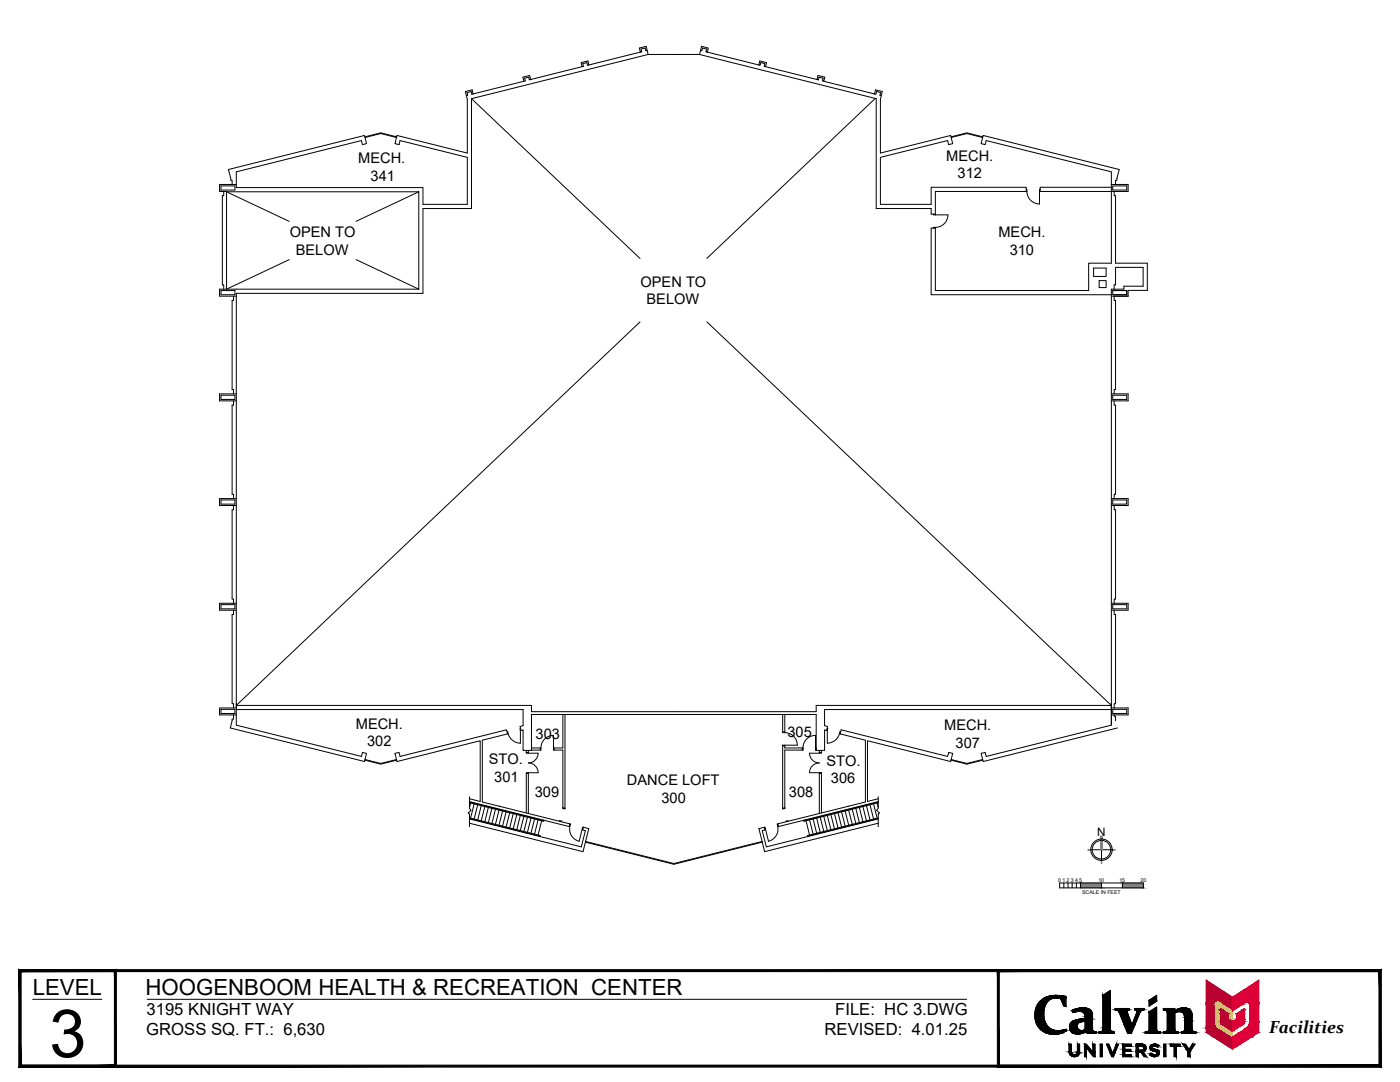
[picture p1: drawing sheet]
<svg xmlns="http://www.w3.org/2000/svg" width="279mm" height="216mm" viewBox="0 0 279 216" stroke-linecap="round" stroke-linejoin="round" font-family="sans-serif">
<defs><g id="words">
<text font-size="13.3" x="9.8" y="210.9">3</text>
<g font-size="4.4">
<text x="6.5" y="198.5">LEVEL</text>
<text x="29" y="198.5">HOOGENBOOM HEALTH &amp; RECREATION CENTER</text>
</g>
<text font-size="3.5" x="253.3" y="206.2">Facilities</text>
<g font-size="3.3">
<text x="29.2" y="202.5">3195 KNIGHT WAY</text>
<text x="166.7" y="202.5">FILE: HC 3.DWG</text>
<text x="29.2" y="206.6">GROSS SQ. FT.: 6,630</text>
<text x="164.6" y="206.6">REVISED: 4.01.25</text>
</g>
<g font-size="2.9">
<text x="71.5" y="32.6">MECH.</text>
<text x="188.8" y="32.1">MECH.</text>
<text x="191.1" y="35.6">312</text>
<text x="74" y="36.1">341</text>
<text x="57.8" y="47.3">OPEN TO</text>
<text x="199.3" y="47.4">MECH.</text>
<text x="59" y="50.8">BELOW</text>
<text x="201.5" y="50.9">310</text>
<text x="127.8" y="57.2">OPEN TO</text>
<text x="129" y="60.7">BELOW</text>
<text x="71" y="145.4">MECH.</text>
<text x="73.3" y="148.9">302</text>
<text x="106.9" y="147.4">303</text>
<text x="157.2" y="147.1">305</text>
<text x="188.4" y="145.7">MECH.</text>
<text x="190.7" y="149.2">307</text>
<text x="97.5" y="152.5">STO.</text>
<text x="98.6" y="156">301</text>
<text x="164.9" y="152.8">STO.</text>
<text x="106.7" y="159">309</text>
<text x="125.1" y="156.7">DANCE LOFT</text>
<text x="132" y="160.2">300</text>
<text x="157.5" y="159">308</text>
<text x="165.8" y="156.3">306</text>
</g>
<text font-size="2.3" x="219" y="166.8">N</text>
<g font-size="1">
<text x="211.2" y="176">0</text>
<text x="212.1" y="176">1</text>
<text x="212.9" y="176">2</text>
<text x="213.7" y="176">3</text>
<text x="214.5" y="176">4</text>
<text x="215.4" y="176">5</text>
<text x="216" y="178.5">SCALE IN FEET</text>
<text x="219.2" y="176">10</text>
<text x="223.4" y="176">15</text>
<text x="227.6" y="176">20</text>
</g>
</g></defs>
<!-- layer: 0 -->
<g fill="none" stroke="#000" stroke-width=".2">
<path d="M211.5 176.2h16.7v1h-16.7zM212.3 176.2v1M213.1 176.2v1M214 176.2v1M214.8 176.2v1M215.6 176.2v1M217.7 169.6h4.3M219.8 169.6v2.1M219.8 176.2v1M224 176.2v1"/>
<circle cx="219.8" cy="169.6" r="2.13"/>
<circle cx="219.8" cy="169.6" r="1.86"/>
</g>
<g fill="#808080" stroke="#808080" stroke-width=".2">
<path d="M219.6 166.8v2.8h.4zM219.6 166.8h.4v2.8z"/>
<path d="M222 169.5h.5zM222 169.6l.5-.1z"/>
<path d="M219.8 171.7l.1 .6zM219.8 171.7l.1 .6z"/>
<path d="M217.1 169.6l.6-.1zM217.1 169.5h.6z"/>
<path d="M224 176.2l4.2 1v-1zM224 176.2l4.2 1h-4.2z"/>
<path d="M215.6 176.2l4.2 1v-1zM215.6 176.2l4.2 1h-4.2z"/>
</g>
<!-- layer: A-WALL-FULL -->
<g fill="none" stroke="#000" stroke-width=".2">
<path d="M93.1 19.1l.2-.1-.1-.5 .8-.2 .2 .5 .2-.1-.2-.8-1.3 .4 .4 1.5v10.7l-14.1-3.5-.4 1.7 .8 .2 .2-.9 13.5 3.4v9.4h-8.9v-3.4h-37.2v-3.1l24.9-6.3 .2 .9 .9-.2-.5-1.7-27.1 6.8 .4 2.2h.3v.8M104.4 15.4l1.3-.3 .2 .8h-.3l-.1-.5-.8 .2 .1 .5-.2 .1zM104.6 16.2l-10.2 2.5M116.2 13.3l-10.3 2.6M117.5 13l-.2-.8-1.3 .3 .2 .8M117.5 13h-.2l-.2-.5-.8 .2 .1 .5-.2 .1M128.1 10.3l-10.6 2.7M129.1 10.1h-.2l-.2-.5-.8 .2 .2 .5-.3 .1-.2-.8 1.3-.4 .4 1.7h10.3M129.3 10.9l-35.2 8.8v21.9h-9.7v16.9h-37.2v86.2l24.9 6.2 .2-.8 .9 .2-.5 1.7-26.7-6.7 .3-1.8h.3v-.8M139.6 10.9l35.3 8.8v21.9h10.9v1.1h.9v.2h-.5v-.2M139.8 10.1h.3l.1-.5 .8 .2-.1 .5 .3 .1 .2-.8-1.4-.4-.4 1.7M140.9 10.3l10.5 2.7"/>
<path d="M151.6 12.2l1.4 .3-.2 .8-.3-.1 .1-.5-.8-.2-.1 .5h-.3zM152.8 13.3l10.2 2.6M163.2 15.1l1.4 .3-.2 .8-.3-.1 .2-.5-.9-.2-.1 .5h-.3zM164.4 16.2l10.4 2.6 .1-.5 .8 .2-.1 .5 .3 .1M174.5 18.7l.2-.8 1.4 .4-.4 1.5v10.7l14-3.5 .4 1.7-.8 .2-.2-.9-13.4 3.4v9.4h10.1v-3.4h19v.8h-18.1v4.7h2.5a2.5 2.5 0 0 1-2.5 2.5v12.6h30.6v-5.5h4.5v-18.2l-25-6.3-.2 .9-.8-.2 .4-1.7 27.2 6.8-.5 2.2h-.3v.8M44.1 37.1h2.8v.8h-2.8zM44.7 38.2v.9h-.3v17.7h.3v.9M45.2 38.3h38.4v19.4h-39.8v1.4h3.4M47.2 36.8h-3.4v1.4h1.4v19.5M72.8 27.3l3.2-.8 3.2 .8M72.8 27.4l3.2-.8 3.1 .8M189.8 27.3l3.2-.8 3.1 .8"/>
<path d="M189.8 27.4l3.2-.8 3.1 .8M204.8 37.8h.1v.4h-.1M204.9 38.2a2.5 2.5 0 0 0 2.5 2.5l.1-2.5M207.6 37.8h-.1v.4h.1M221.8 36.8h3.3v1.4h-17.5M221.8 37.4h-14.2v.8M222.1 37.1h2.8v.8h-2.8zM222.4 38.2v.9h.2v13.4h6.4v5.4h-3.9v1.2h-3.3M44.1 58h2.8v.8h-2.8zM46.6 59.1v.8h-.3v17.8h.3v.9M186.2 45.5v-.1h.5v.1h-.9v13.3h36M218.2 53.5h2.5v1.7h-2.5z"/>
<path d="M219.4 56h1.3v1.4h-1.3zM222.1 58h2.8v.8h-2.8zM222.1 58h2.8v.8h-2.6M222.4 59.1v.8h.2v17.8h-.2v.9M222.4 57.7v-.9h.2v-3.4h5.5v3.7h-3.8v.6h-2.5v87l-25 6.2-.2-.8-.8 .2 .4 1.7 26.8-6.7M44.1 78.9h2.8v.8h-2.8zM46.6 80v.8h-.3v17.8h.3v.9M47.2 78.6h-3.4v1.4h3.4M221.8 78.6h3.3v1.4h-3.3M222.1 78.9h2.8v.8h-2.8zM222.4 80v.8h.2v17.8h-.2v.9M44.1 99.8h2.8v.8h-2.8z"/>
<path d="M47.2 99.5h-3.4v1.4h3.4M221.8 99.5h3.3v1.4h-3.3M222.1 99.8h2.8v.8h-2.8zM46.6 100.9v.8h-.3v17.8h.3v.9M222.4 100.9v.8h.2v17.8h-.2v.9M44.1 120.7h2.8v.8h-2.8zM46.6 121.8v.8h-.3v17.8h.3v.9M47.2 120.4h-3.4v1.4h3.4M221.8 120.4h3.3v1.4h-3.3M222.1 120.7h2.8v.8h-2.8zM222.4 121.8v.8h.2v17.8h-.2v.9M44.1 141.5h2.8v.9h-2.8z"/>
<path d="M47.2 141.3h-3.4v1.4h3.4M47.2 140.8h58.9v1.2h56.8v-1.2h58.9M47.2 141.6h57.2v3.2l-.6 .1 .2 .9M72.8 151.7l3.2 .8 3.2-.8M72.8 151.6l3.2 .7 3.1-.7M93.7 159.4l2.1 .5v-12.1l-16.6 4.2-.4-1.7 .8-.2 .2 .8 21.3-5.3 .2 .8-5 1.3v12.3l17.4 4.4M93.7 159v2.3l.3 .4-.6 .5 .3 .2v2.5M93.7 160l19.9 4.9 .1-.5M101.2 146h.1l.1 .4h-.1M101.4 146.4a2.5 2.5 0 0 0 2.4 1.9M103.9 145.8v2.5M103.9 145.4h-.1l.1 .4h.1"/>
<path d="M105 150.2v.1h2.4a1.95 1.95 0 0 1-2 1.9 1.93 1.93 0 0 1 2 2h-2.4v.1M105 150.2h.4M105 154.3h.4M105 149.7v.5M105 154.3v7.9M105.4 149.7v.6M105.4 154.2v8.1M106.1 149.2h1.9M107.8 149.2v.5M108 149.2a2.5 2.5 0 0 1 2.5-2.5v2.5M108 149.2v.5h-1.9M110.6 149.2v.5"/>
<path d="M112.3 142.6v6.6h-1.8v.5h1.8v11.5M112.8 142.6v18.7M125.3 142.6h37.6v7.1h1.7v-4l.4 .1M125.4 142.6h-19.3v7.1h-1.7v-4l-.4 .1M156.2 148.8h.4v-.1h-.4v12.6M156.2 142.6v3.6h.4M156.2 146.1h.4M156.6 146.2a2.5 2.5 0 0 1 2.5 2.5h-2.5v.5h3.6M156.6 142.6v3.6M160.1 149.2v.5M160.2 149.2v.5h-3.6v11.5M160.2 149.2a2.5 2.5 0 0 1 2.5-2.5l.1 3h.1"/>
<path d="M162.8 149.2h.1M163.5 154.2h.4v.1h-.4zM163.5 149.7v.5M163.5 154.3v8M163.9 150.2v.1h-2.3a1.93 1.93 0 0 0 1.9 1.9 1.95 1.95 0 0 0-1.9 2h1.9M163.9 150.2h-.4v.1M163.9 149.7v.5M163.9 154.3v7.9M165 145.8h.1M165.1 145.4h.1l-.1 .4M165.1 145.8v2.5a2.5 2.5 0 0 0 2.4-1.9M167.7 146.4l.2-.8 21.2 5.3 .2-.8 .8 .2-.4 1.7-16.6-4.2v12.1l2.2-.5"/>
<path d="M167.7 146.4l5 1.3v12.3l-17.5 4.4M167.8 146h-.2l-.1 .4h.2M175.3 159v2.3l-.4 .4 .6 .5-.2 .2v2.5M175.3 160l-19.9 4.9-.2-.5M189.8 151.7l3.2 .8 3.1-.8M189.8 151.6l3.2 .7 3.1-.7M221.8 141.3h3.3v1.4h-3.3M221.8 141.6h-57.2v3.2l.6 .1-.2 .9M222.1 141.5h2.8v.9h-2.8zM222.4 142.7v.2h.2v.9M93.7 164.3l22.7 5.6 1.1-4.6-1.1-.2M93.7 163.3l5.1 1.4"/>
<path d="M93.7 163.4l22.3 5.6 .8-3.3-.5-.1 .1-.5M93.7 163.2l14.1 3.5-.1 .2M93.7 160.2l14.8 3.7 .1-.2M93.7 160l14.7 3.6M93.9 160.2l-.2 .9M94.6 160.4l-.7 2.8M95.3 160.6l-.7 2.8M96 160.8l-.7 2.8M96.8 160.9l-.8 2.9M97.5 161.1l-.7 2.9M98.2 161.3l-.7 2.8M98.9 161.5l-.7 2.8"/>
<path d="M99 164.7l8.6 2.2M99.6 161.6l-.7 2.9M99.6 160.9h.2M100.3 161.8l-.7 2.9M101 162l-.7 2.8M101.7 162.2l-.7 2.8M102.4 162.4l-.7 2.8M103.1 162.5l-.7 2.9M103.8 162.7l-.7 2.9M104.6 162.9l-.8 2.8M105.3 163.1l-.7 2.8M106 163.2l-.7 2.9"/>
<path d="M106.7 163.4l-.7 2.9M107.4 163.6l-.7 2.8M108.1 163.8l-.7 2.8M111.7 163.9v-.2l.4 .2v.1M112.3 161.2l.5 .1M112.3 161.2v.1l.4 .1 .1-.1M113.7 164.4h.2l-.1 .4h-.2M113.8 164.8a2.5 2.5 0 0 0 1.8 3.1M116.2 165.4l-.6 2.5M116.4 165.1l-.1-.1-.1 .4 .1 .1M116.8 168l17.7 4.5 17.6-4.5M116.9 167.9l17.6 4.4 17.6-4.4"/>
<path d="M152.5 165.1l.2-.1 .1 .4-.2 .1M152.8 165.4l.6 2.5M155.2 164.8a2.5 2.5 0 0 1-1.8 3.1M155.2 164.4h-.1l.1 .4h.1M156.6 161.2l-.4 .1M156.6 161.2l.1 .1-.5 .1v-.1M157.3 163.9v-.2l-.5 .2 .1 .1M160.9 163.8l.7 2.8M161.6 163.6l.7 2.8M162.3 163.4l.7 2.9M163 163.2l.7 2.9M163.7 163.1l.7 2.8"/>
<path d="M164.4 162.9l.7 2.8M165.1 162.7l.7 2.9M165.8 162.5l.7 2.9M166.5 162.4l.7 2.8M167.2 162.2l.8 2.8M168 162l.7 2.8M168.7 161.8l.7 2.9M169.3 160.9h-.1M169.4 161.6l.7 2.9M170 164.7l-8.6 2.2M170.1 161.5l.7 2.8M170.8 161.3l.7 2.8"/>
<path d="M171.5 161.1l.7 2.9M172.2 160.9l.7 2.9M172.9 160.8l.7 2.8M173.6 160.6l.7 2.8M174.3 160.4l.7 2.8M175 160.2l.3 .9M175.3 163.4l-22.4 5.6-.8-3.3 .6-.1-.2-.5-1 .2 1.1 4.6 22.7-5.6M175.3 163.2l-14.1 3.5v.2M175.3 160l-14.8 3.6M175.3 160.2l-14.8 3.7-.1-.2M175.3 163.3l-5.2 1.4"/>
</g>
<!-- layer: A-TEXT -->
<path d="M94.1 19.7l33.6 31.9M174.7 19.6l-33.6 32M45.2 38.3l12.5 5.9M83.6 38.3l-12.5 5.9M57.7 51.8l-12.5 5.9M71.1 51.8l12.5 5.9M127.7 64.2l-80.5 76.6M141.1 64.2l80.7 76.6" fill="none" stroke="#000" stroke-width=".2"/>
<!-- layer: A-TITL -->
<g fill="#000" stroke="#000" stroke-width=".2">
<path d="M210.5 198.6h.3zM220.1 198.6l1.5-1v1zM229.3 199.6h1.5v.2zM229.3 199.6l1.5-1v1zM210 206.4h.8zM212.5 205.5h.3zM214.1 202h.2zM214.2 210.8h.5zM214.8 210.4h.5zM214.9 206.3h.5zM216 201.9h1.9zM216 201.1h.4z"/>
<path d="M216.7 206h2.1zM220 205.7h1.7zM220.1 205.6h1.5zM229.2 205.8h1.7zM229.2 205.7h1.7zM230.3 208.4h.4zM230.8 210h.5zM229.3 201.9l1.5-1v1zM234.5 201.7h3.1zM236.2 201.1h.3z"/>
<path d="M207.5 199.9l1.5 .1 .1-.1zM207.5 199.9l1.5 .1h-1.6z"/>
<path d="M207.6 199.8h1.5zM207.5 199.9h1.6z"/>
<path d="M207.7 199.7l1.4 .1 .2-.1zM207.7 199.7l1.4 .1h-1.5z"/>
<path d="M207.8 199.6h1.5zM207.7 199.7h1.6z"/>
<path d="M208 199.5l1.3 .1 .2-.1zM207.8 199.6l.2-.1 1.3 .1z"/>
<path d="M208 199.4h1.6zM208 199.5h1.5z"/>
<path d="M208.1 199.3h1.7zM208 199.4h1.6z"/>
<path d="M208.3 199.2l1.5 .1 .2-.1zM208.1 199.3l.2-.1 1.5 .1z"/>
<path d="M208.3 199.2h1.8zM208.3 199.2h1.7z"/>
<path d="M208.4 199.2h1.9zM208.3 199.2h1.8z"/>
<path d="M208.5 199.1h2zM208.4 199.2h1.9z"/>
<path d="M208.5 199.1h2.3zM208.5 199.1h2.3z"/>
<path d="M208.5 199.1h2.3zM208.5 199.1h2z"/>
<path d="M210.8 199.1h1.9zM210.8 199.1h1.9z"/>
<path d="M210.5 198.6h.8zM210.2 198.6h1.1z"/>
<path d="M210.2 198.6h1.1zM210.2 198.6h1.1z"/>
<path d="M210.2 198.6l1.5 .1zM210 198.7h1.7z"/>
<path d="M210 198.7h1.8zM209.9 198.7h1.9z"/>
<path d="M209.9 198.7h2.3zM209.6 198.7h2.6z"/>
<path d="M209.6 198.7l2.8 .1zM209.5 198.8h2.9z"/>
<path d="M209.5 198.8h3.2zM209.2 198.8h3.5z"/>
<path d="M209.2 198.8l3.5 .1zM209.1 198.9h3.6z"/>
<path d="M209.1 198.9h3.6zM209.1 198.9h3.6z"/>
<path d="M209.1 198.9l3.6 .1zM208.8 199h3.9z"/>
<path d="M208.8 199l3.9 .1v-.1zM208.6 199.1l.2-.1 3.9 .1z"/>
<path d="M208.6 199.1h4.1zM208.5 199.1h4.2z"/>
<path d="M210.8 199.1l1.9 .1zM210.8 199.1l1.9 .1z"/>
<path d="M211.1 199.2h1.6zM211.1 199.2h1.6z"/>
<path d="M211.4 199.2l1.3 .1zM211.4 199.2l1.3 .1z"/>
<path d="M211.7 199.3l1 1.5v-1.5zM211.7 199.3l1 1.5h-.4z"/>
<path d="M220.1 198.6l1.5 6.3v-6.3zM220.1 198.6l1.5 6.3h-1.5z"/>
<path d="M229.3 199.6v.2h1.5zM229.3 199.8h1.5l-1.5 1z"/>
<path d="M3.8 212.9l271.4-.4h-271zM3.8 212.9l271.4-.4 .4 .4zM275.2 193.9v18.6l.4 .4zM275.2 193.9l.4-.4v19.4zM4.2 193.9h271l.4-.4zM3.8 193.5h271.8l-271.4 .4zM3.8 193.5l.4 19v-18.6zM3.8 193.5l.4 19-.4 .4z"/>
<path d="M3.8 212.9l19-.4h-18.6zM3.8 212.9l19-.4 .4 .4zM22.8 193.9v18.6l.4 .4zM22.8 193.9l.4-.4v19.4zM4.2 193.9h18.6l.4-.4zM3.8 193.5h19.4l-19 .4zM3.8 193.5l.4 19v-18.6zM3.8 193.5l.4 19-.4 .4z"/>
<path d="M199.4 212.5l-.4 .4 76.2-.4zM199 212.9l76.2-.4 .4 .4zM275.2 193.9v18.6l.4 .4zM275.2 193.9l.4-.4v19.4zM199.4 193.9h75.8l.4-.4zM199 193.5h76.6l-76.2 .4zM199 193.5l.4 19v-18.6zM199 193.5l.4 19-.4 .4z"/>
<path d="M206.6 201.9l1.7 .2v-.2zM206.6 201.9l1.7 .2h-1.7z"/>
<path d="M206.6 202.1l1.7 .2v-.2zM206.6 202.1l1.7 .2h-1.8z"/>
<path d="M206.5 202.3l1.8 .2v-.2zM206.5 202.3l1.8 .2h-1.8z"/>
<path d="M206.5 202.5l1.8 .1v-.1zM206.5 202.5l1.8 .1h-1.8z"/>
<path d="M206.5 202.6l1.8 .3v-.3zM206.5 202.6l1.8 .3h-1.8z"/>
<path d="M206.5 202.9l1.9 .1-.1-.1zM206.5 202.9l1.9 .1h-1.9z"/>
<path d="M206.6 201.7l1.7 .2v-.2zM206.6 201.7l1.7 .2h-1.7z"/>
<path d="M206.5 203l1.9 .2v-.2zM206.5 203l1.9 .2h-1.8z"/>
<path d="M206.6 201.5l1.7 .2 .1-.2zM206.6 201.5l1.7 .2h-1.7z"/>
<path d="M206.7 201.4h1.7zM206.7 201.4l1.7 .1z"/>
<path d="M206.6 203.2l1.8 .2v-.2zM206.6 203.2l1.8 .2h-1.8z"/>
<path d="M206.6 203.4l1.9 .2-.1-.2zM206.6 203.4l1.9 .2h-1.8z"/>
<path d="M206.7 201.2l1.7 .2v-.2zM206.7 201.2l1.7 .2h-1.7z"/>
<path d="M206.8 201.1h1.6zM206.8 201.1l1.6 .1z"/>
<path d="M206.7 203.6l1.8 .2v-.2zM206.7 203.6l1.8 .2h-1.8z"/>
<path d="M206.8 200.9l1.6 .2 .1-.2zM206.8 200.9l1.6 .2h-1.6z"/>
<path d="M206.7 203.8l1.9 .1-.1-.1zM206.7 203.8l1.9 .1h-1.9z"/>
<path d="M206.9 200.8l1.6 .1v-.1zM206.9 200.8l1.6 .1h-1.7z"/>
<path d="M206.7 203.9l2 .2-.1-.2zM206.7 203.9l2 .2h-1.9z"/>
<path d="M207 200.6l1.5 .2 .1-.2zM207 200.6l1.5 .2h-1.6z"/>
<path d="M207 200.5h1.7zM207 200.5l1.6 .1z"/>
<path d="M206.8 204.1l1.9 .1zM206.8 204.1l1.9 .1z"/>
<path d="M206.8 204.2l2 .1-.1-.1zM206.8 204.2l2 .1h-1.9z"/>
<path d="M207.2 200.3l1.5 .2 .1-.2zM207.2 200.3l1.5 .2h-1.7z"/>
<path d="M206.9 204.3l2 .2-.1-.2zM206.9 204.3l2 .2h-1.9z"/>
<path d="M207.2 200.3h1.6zM207.2 200.3h1.6z"/>
<path d="M207 204.5l1.9 .1zM207 204.5l1.9 .1z"/>
<path d="M207 204.6l2.1 .2-.2-.2zM207 204.6l2.1 .2h-2z"/>
<path d="M207.3 200.1l1.5 .2 .1-.2zM207.3 200.1l1.5 .2h-1.6z"/>
<path d="M207.4 200h1.6zM207.4 200l1.5 .1z"/>
<path d="M207.1 204.8h2zM207.1 204.8h2z"/>
<path d="M207.1 204.8l2.2 .2-.2-.2zM207.1 204.8l2.2 .2h-2z"/>
<path d="M207.3 205l2.1 .1zM207.3 205l2.1 .1z"/>
<path d="M207.4 205.1l2.1 .1zM207.4 205.1l2.1 .1z"/>
<path d="M207.4 205.2l2.4 .1-.3-.1zM207.4 205.2l2.4 .1h-2.2z"/>
<path d="M207.6 205.3h2.2zM207.6 205.3h2.2z"/>
<path d="M207.6 205.3l2.4 .2-.2-.2zM207.6 205.3l2.4 .2h-2.3z"/>
<path d="M210 206.4h.7zM210.1 206.4h.6z"/>
<path d="M207.7 205.5h2.6zM207.7 205.5h2.6z"/>
<path d="M207.8 205.5l2.6 .1zM207.8 205.5l2.6 .1z"/>
<path d="M207.9 205.6h2.7zM207.9 205.6h2.7z"/>
<path d="M207.9 205.6l3 .1zM207.9 205.6l3 .1z"/>
<path d="M208 205.7h3.2zM208 205.7h3.2z"/>
<path d="M209.8 206.3h1.3zM209.8 206.3l1 .1z"/>
<path d="M209.6 206.3h1.6zM209.6 206.3h1.5z"/>
<path d="M209.4 206.3h2zM209.4 206.3h1.8z"/>
<path d="M209.2 206.2h2.4zM209.2 206.2l2.2 .1z"/>
<path d="M209.1 206.2h2.6zM209.1 206.2h2.5z"/>
<path d="M208.8 206.1h3.1zM208.8 206.1l2.9 .1z"/>
<path d="M208.8 206.1h3.2zM208.8 206.1h3.1z"/>
<path d="M208.5 206l3.5 .1 .3-.1zM208.5 206l3.5 .1h-3.2z"/>
<path d="M208.2 205.8l4.1 .2 .3-.2zM208.2 205.8l4.1 .2h-3.8zM208.5 206h3.8zM208.5 206h3.8z"/>
<path d="M208.2 205.8h4.4zM208.2 205.8h4.4z"/>
<path d="M212.5 205.5h.3zM212.2 205.5h.6z"/>
<path d="M212.2 205.5l.6 .1zM212 205.6h.8z"/>
<path d="M212 205.6h.8zM211.6 205.6h1.2z"/>
<path d="M211.6 205.6l1.2 .1zM211.2 205.7h1.6z"/>
<path d="M211.2 205.7h1.6zM211.2 205.7h1.6z"/>
<path d="M208 205.7l4.6 .1 .2-.1zM208 205.7l4.6 .1h-4.4z"/>
<path d="M213.4 208.3l.4 1.6v-1.6zM213.4 208.3l.4 1.6h-.4z"/>
<path d="M213.4 209.9h.4zM213.4 209.9h.4z"/>
<path d="M213.4 209.9l.4 .1zM213.4 209.9l.4 .1z"/>
<path d="M213.4 210l.5 .1zM213.4 210l.5 .1z"/>
<path d="M213.4 210.1h.5zM213.4 210.1h.5z"/>
<path d="M213.4 210.1l.6 .1zM213.4 210.1l.6 .1z"/>
<path d="M213.5 210.2l.5 .1zM213.5 210.2l.5 .1z"/>
<path d="M213.5 210.3h.5zM213.5 210.3h.5z"/>
<path d="M213.5 210.3l.6 .1zM213.5 210.3l.6 .1z"/>
<path d="M213.5 210.4h.7zM213.5 210.4h.7z"/>
<path d="M214.2 210.8h.3zM214.3 210.8h.2z"/>
<path d="M213.6 210.4h.7zM213.6 210.4h.7z"/>
<path d="M213.6 210.4l.8 .1zM213.6 210.4l.8 .1z"/>
<path d="M213.6 210.5h.8zM213.6 210.5h.8z"/>
<path d="M214.1 202h.3zM214.1 202h.2z"/>
<path d="M214 201.9h.7zM214 201.9l.4 .1z"/>
<path d="M214.1 210.8h.6zM214.1 210.8h.6z"/>
<path d="M214 210.8h.9zM214 210.8h.7z"/>
<path d="M214.9 206.3h.4zM215 206.3h.3z"/>
<path d="M213.9 210.7h1zM213.9 210.7l1 .1z"/>
<path d="M213.5 204.7h1.5zM213.5 204.7h1.5z"/>
<path d="M213.5 204.7l1.5 .2v-.2zM213.5 204.7l1.5 .2h-1.5zM213.5 204.9h1.5zM213.5 204.9h1.5z"/>
<path d="M213.5 204.9l1.5 .2v-.2zM213.5 204.9l1.5 .2h-1.5z"/>
<path d="M215 210h.5zM215 210h.5z"/>
<path d="M213.5 204.5l1.5 .2v-.2zM213.5 204.5l1.5 .2h-1.5z"/>
<path d="M213.5 204.5h1.5zM213.5 204.5h1.5z"/>
<path d="M213.8 210.7h1.2zM213.8 210.7h1.1z"/>
<path d="M213.5 205.1h1.6zM213.5 205.1h1.6z"/>
<path d="M213.5 205.1l1.6 .1v-.1zM213.5 205.1l1.6 .1h-1.6z"/>
<path d="M214 201.8h1.1zM214 201.8l.7 .1z"/>
<path d="M213.6 204.4h1.5zM213.6 204.4h1.5z"/>
<path d="M213.6 204.4l1.4 .1 .1-.1zM213.6 204.4l1.4 .1h-1.5z"/>
<path d="M213.7 210.6h1.4zM213.7 210.6l1.3 .1z"/>
<path d="M213.5 205.2l1.6 .1zM213.5 205.2l1.6 .1z"/>
<path d="M213.5 205.3h1.7zM213.5 205.3h1.7z"/>
<path d="M213.6 204.3h1.5zM213.6 204.3l1.5 .1h-1.5z"/>
<path d="M213.6 204.2h1.6zM213.6 204.2l1.5 .1z"/>
<path d="M213.5 205.3l1.7 .1zM213.5 205.3l1.7 .1z"/>
<path d="M213.7 210.5h1.5zM213.7 210.5l1.4 .1z"/>
<path d="M213.7 204.2h1.5zM213.7 204.2h1.5z"/>
<path d="M213.5 205.4h1.8zM213.5 205.4h1.8z"/>
<path d="M213.6 210.5h1.6zM213.6 210.5h1.6z"/>
<path d="M214.5 210.4h.7zM214.4 210.5h.8z"/>
<path d="M213.5 205.4l1.8 .1zM213.5 205.4l1.8 .1z"/>
<path d="M214.7 210.4h.6zM214.5 210.4h.7z"/>
<path d="M213.7 204.1h1.6zM213.7 204.1l1.5 .1z"/>
<path d="M214.7 210.4h.6zM214.7 210.4h.6z"/>
<path d="M213.8 204.1h1.5zM213.8 204.1h1.5z"/>
<path d="M213.6 205.5h1.8zM213.6 205.5h1.8z"/>
<path d="M214.8 210.3h.5zM214.8 210.4h.5zM214.7 210.4h.6z"/>
<path d="M213.8 204h1.6zM213.8 204.1h1.5z"/>
<path d="M213.6 205.5h1.8zM213.6 205.5h1.8z"/>
<path d="M214.9 210.2h.5zM214.9 210.2l.4 .1h-.5z"/>
<path d="M214.9 210.2h.5zM214.9 210.2h.5z"/>
<path d="M214 201.8h1.4zM214 201.8h1.1z"/>
<path d="M215 210.1h.4zM215 210.1l.4 .1z"/>
<path d="M213.6 205.5l1.9 .1zM213.6 205.5l1.9 .1z"/>
<path d="M215 208.3l.5 1.6v-1.6zM215 208.3l.5 1.6h-.5z"/>
<path d="M215 209.9l.5 .1v-.1zM215 209.9l.5 .1h-.5z"/>
<path d="M215 210l.4 .1 .1-.1zM215 210l.4 .1h-.4z"/>
<path d="M214.7 206.3h.8zM214.7 206.3h.7z"/>
<path d="M214.7 206.3h.8zM214.7 206.3h.8z"/>
<path d="M213.6 205.6h2.1zM213.6 205.6h2.1z"/>
<path d="M213.9 204h1.7zM213.9 204h1.5h-1.6z"/>
<path d="M213.9 203.9h1.7zM213.9 203.9l1.7 .1z"/>
<path d="M214.5 206.2h1.2zM214.5 206.2l1 .1z"/>
<path d="M213.9 203.9h1.8zM213.9 203.9h1.7z"/>
<path d="M213.6 205.6h2.2zM213.6 205.6h2.2z"/>
<path d="M213.6 205.6h2.3zM213.6 205.6h2.3z"/>
<path d="M214.4 206.2h1.4zM214.4 206.2h1.3z"/>
<path d="M214.3 206.2h1.6zM214.3 206.2h1.5z"/>
<path d="M214 203.9h1.9zM213.9 203.9h1.8z"/>
<path d="M214.2 206.1h1.8zM214.2 206.1l1.7 .1z"/>
<path d="M214.1 206.1h2zM214.1 206.1h1.9z"/>
<path d="M214 206.1h2.2zM214 206.1h2.1z"/>
<path d="M214 203.8h2.2zM214 203.9h1.9z"/>
<path d="M213.9 206h2.4zM213.9 206h2.4z"/>
<path d="M213.9 206h2.4zM213.9 206l2.3 .1z"/>
<path d="M216 201.1h.5zM215.8 201.1h.7z"/>
<path d="M215.8 201.1h.8zM215.7 201.1h.9z"/>
<path d="M213.8 205.9h2.7zM213.8 205.9l2.5 .1z"/>
<path d="M214 203.8h2.6zM214 203.8h2.2z"/>
<path d="M215.7 201.1l1.1 .1zM215.4 201.2h1.4zM215.4 201.2h1.4zM215.4 201.2h1.4z"/>
<path d="M213.7 205.8h2.9zM213.7 205.8l2.8 .1z"/>
<path d="M215.4 201.2h1.6zM215.2 201.2h1.8z"/>
<path d="M216.4 208.3l1 .8-.6-.8zM216.4 208.3l1 .8h-1z"/>
<path d="M216.4 209.1l.4 1.8v-1.8zM216.4 209.1l.4 1.8h-.4z"/>
<path d="M215.2 201.2h1.8zM215.1 201.2h1.9z"/>
<path d="M215.1 201.2l2.1 .1zM214.9 201.3h2.3z"/>
<path d="M214.9 201.3h2.4zM214.7 201.3h2.6z"/>
<path d="M214.7 201.3l2.7 .1zM214.5 201.4h2.9z"/>
<path d="M216.8 209.1l1.3 .9-.7-.9zM216.8 209.1l1.3 .9h-.5z"/>
<path d="M214.5 201.4l3 .1zM214.3 201.5h3.2z"/>
<path d="M214.3 201.5h3.3zM214.2 201.5h3.4z"/>
<path d="M214.2 201.5l3.5 .1zM214 201.6h3.7z"/>
<path d="M214 201.6h3.7zM214 201.6h3.7z"/>
<path d="M214 201.6l3.8 .2-.1-.2zM214 201.6l3.8 .2h-3.8z"/>
<path d="M214 201.8h3.8zM214 201.8h3.8z"/>
<path d="M215.4 201.8h2.4zM215.4 201.8h2.4z"/>
<path d="M215.6 201.8l2.2 .1zM215.6 201.8l2.2 .1z"/>
<path d="M215.9 201.9h2zM215.9 201.9h2zM216 201.9h1.9z"/>
<path d="M216 201.9l1.9 .1zM216 201.9l1.9 .1z"/>
<path d="M216.2 202l1.7 .1zM216.2 202l1.7 .1z"/>
<path d="M216.3 202.1h1.6zM216.3 202.1h1.6z"/>
<path d="M216.3 202.1l1.7 .1-.1-.1zM216.3 202.1l1.7 .1h-1.6z"/>
<path d="M216.4 202.2h1.6zM216.4 202.2h1.6z"/>
<path d="M216.4 202.2l1.6 .1v-.1zM216.4 202.2l1.6 .1h-1.5z"/>
<path d="M216.5 202.3l1.5 .1zM216.5 202.3l1.5 .1z"/>
<path d="M216.5 205.2l1.5 .2v-.2zM216.5 205.2l1.5 .2h-1.5z"/>
<path d="M216.5 202.4l1.5 .1zM216.5 202.4l1.5 .1z"/>
<path d="M216.5 202.5l1.5 .2v-.2zM216.5 202.5l1.5 .2h-1.5z"/>
<path d="M216.5 205l1.5 .2v-.2zM216.5 205l1.5 .2h-1.5z"/>
<path d="M215.8 203.3l2.2 .1zM215.5 203.4h2.5z"/>
<path d="M215.5 203.4h2.5zM215.2 203.4h2.8z"/>
<path d="M215.2 203.4l2.8 .1zM214.9 203.5h3.1z"/>
<path d="M214.9 203.5h3.1zM214.7 203.5h3.3z"/>
<path d="M214.7 203.5l3.3 .1zM214.4 203.6h3.6z"/>
<path d="M214.4 203.6l3.6 .1v-.1zM214.2 203.7l.2-.1 3.6 .1z"/>
<path d="M214.2 203.7l3.8 .1zM214 203.8h4z"/>
<path d="M214 203.8h4zM214 203.8h4z"/>
<path d="M216.6 203.8l1.4 1.2v-1.2zM216.6 203.8l1.4 1.2h-1.5z"/>
<path d="M216.5 205.4h1.5zM216.5 205.4h1.5z"/>
<path d="M216.5 202.7l1.5 .1zM216.5 202.7l1.5 .1z"/>
<path d="M216.6 202.8l1.4 .1v-.1zM216.6 202.8l1.4 .1h-1.4z"/>
<path d="M216.6 202.9l1.4 .4v-.4zM216.6 202.9l1.4 .4h-1.4z"/>
<path d="M216.6 203.3h1.4zM216.2 203.3h1.8z"/>
<path d="M216.2 203.3h1.8zM215.8 203.3h2.2z"/>
<path d="M216.5 205.4l1.5 .1zM216.5 205.5h1.5z"/>
<path d="M216.5 205.5h1.6zM216.4 205.5h1.7z"/>
<path d="M216.4 205.5l1.7 .1zM216.3 205.6h1.8z"/>
<path d="M216.3 205.6h1.8zM216.2 205.6h1.9z"/>
<path d="M216.2 205.6h1.9zM216.1 205.6h2z"/>
<path d="M216.1 205.6h2zM216 205.6h2.1z"/>
<path d="M216 205.6h2.1zM215.9 205.6h2.2z"/>
<path d="M213.6 205.6h4.5zM213.6 205.6h4.5z"/>
<path d="M213.6 205.6l4.6 .1zM213.6 205.6l4.6 .1z"/>
<path d="M213.7 205.7h4.5zM213.7 205.7h4.5z"/>
<path d="M213.7 205.7h4.5zM213.7 205.7h4.5z"/>
<path d="M213.7 205.7l4.6 .1zM213.7 205.7l4.6 .1z"/>
<path d="M216.6 205.8h1.7zM216.6 205.8h1.7z"/>
<path d="M216.6 205.8h1.8zM216.6 205.8h1.8z"/>
<path d="M216.6 205.8l1.9 .1zM216.6 205.8l1.9 .1z"/>
<path d="M216.7 205.9h1.8zM216.7 205.9h1.8z"/>
<path d="M216.7 205.9h1.9zM216.7 205.9h1.9z"/>
<path d="M218.1 208.3l.4 1.7v-1.7zM218.1 208.3l.4 1.7h-.4z"/>
<path d="M217.6 210l.9 .9v-.9zM217.6 210l.9 .9h-.3z"/>
<path d="M216.7 205.9l2.1 .1zM216.7 205.9l2.1 .1zM216.7 206h2.1z"/>
<path d="M216.7 206h2.1zM216.7 206h2.1z"/>
<path d="M216.8 206l2 .1zM216.8 206l2 .1z"/>
<path d="M217 206.1l1.8 .1zM217 206.1l1.8 .1z"/>
<path d="M217.1 206.2h1.7zM217.1 206.2h1.7z"/>
<path d="M217.3 206.2h1.5zM217.3 206.2h1.5z"/>
<path d="M219.6 208.3l.4 2.6v-2.6zM219.6 208.3l.4 2.6h-.4z"/>
<path d="M220.8 208.3l1.2 1.9-.7-1.9zM220.8 208.3l1.2 1.9h-.4z"/>
<path d="M220.1 204.9l1.5 .2v-.2zM220.1 204.9l1.5 .2h-1.5z"/>
<path d="M220.1 205.1l1.5 .5v-.5zM220.1 205.1l1.5 .5h-1.5zM220.1 205.6h1.5zM220.1 205.6h1.5z"/>
<path d="M220.1 205.6h1.5zM220.1 205.6h1.5zM220.1 205.6h1.5z"/>
<path d="M220.1 205.6l1.5 .1zM220.1 205.6l1.5 .1z"/>
<path d="M220.1 205.7h1.5zM220.1 205.7h1.5z"/>
<path d="M220.1 205.7h1.5zM220.1 205.7h1.5zM220.1 205.7h1.5zM220.1 205.7h1.5z"/>
<path d="M220.1 205.7h1.5zM220.1 205.7h1.5z"/>
<path d="M220 205.7h1.7zM220 205.7h1.7z"/>
<path d="M220 205.7h1.7zM220 205.7h1.7zM220 205.7h1.7z"/>
<path d="M220 205.7h1.7zM220 205.7h1.7zM220 205.7h1.7zM220 205.7h1.7z"/>
<path d="M220 205.7l1.7 .1zM220 205.8h1.7z"/>
<path d="M220 205.8h1.7zM220 205.8h1.7z"/>
<path d="M220 205.8h1.7zM220 205.8h1.7z"/>
<path d="M220 205.8h1.8zM220 205.8h1.8z"/>
<path d="M220 205.8l2.4 .2-.6-.2zM219.3 206l.7-.2 2.4 .2z"/>
<path d="M219.3 206l3.1 .2v-.2zM219.3 206l3.1 .2h-3.1z"/>
<path d="M221.6 210.2l.6 .7 .3-.7zM221.6 210.2l.6 .7h-.3z"/>
<path d="M222.8 208.3l-.3 1.9 .7-1.9zM222.8 208.3l-.3 1.9h-.5z"/>
<path d="M224 208.8l.5 .6v-.6zM224 208.8l.5 .6h-.5z"/>
<path d="M224 209.8l.5 .6v-.6zM224 209.8l.5 .6h-.5z"/>
<path d="M223.1 201.6h1.8zM223.1 201.6h1.8z"/>
<path d="M223.1 201.6l1.8 .1zM223.1 201.6l1.8 .1z"/>
<path d="M223.1 201.7h1.8zM223.1 201.7h1.8z"/>
<path d="M223.2 201.7h1.7zM223.2 201.7h1.7z"/>
<path d="M223.2 201.7l1.7 .1zM223.2 201.7l1.7 .1z"/>
<path d="M223 201.6h1.9zM223 201.6h1.9z"/>
<path d="M223.3 201.8h1.6zM223.3 201.8h1.6z"/>
<path d="M223.3 201.8l1.6 .1zM223.3 201.8l1.6 .1z"/>
<path d="M223.3 201.9l2.6 2.6-1-2.6zM223.3 201.9l2.6 2.6h-1.5z"/>
<path d="M222.5 201.2l2.9 .3v-.3zM222.5 201.2l2.9 .3h-2.9z"/>
<path d="M222.5 201.5l2.4 .1 .5-.1zM222.5 201.5l2.4 .1h-1.9z"/>
<path d="M224 209.4l1.7 .4v-.4zM224 209.4l1.7 .4h-1.7z"/>
<path d="M224 208.3l1.8 .5v-.5zM224 208.3l1.8 .5h-1.8z"/>
<path d="M224 210.4l1.8 .5v-.5zM224 210.4l1.8 .5h-1.8z"/>
<path d="M224.4 204.5l1.4 1.7 .7-1.7zM224.4 204.5l1.4 1.7h-.8z"/>
<path d="M226.7 208.8l.5 .8v-.8zM226.7 208.8l.5 .8h-.5z"/>
<path d="M226.7 210l.5 .9v-.9zM226.7 210l.5 .9h-.5z"/>
<path d="M226.9 201.9l-.4 2.6 1.1-2.6zM226.9 201.9l-.4 2.6h-.6z"/>
<path d="M226.9 201.8h.7zM226.9 201.8l.7 .1z"/>
<path d="M227 201.8h.6zM227 201.8h.6z"/>
<path d="M227 201.7h.7zM227 201.7l.6 .1z"/>
<path d="M227 201.7h.7zM227 201.7h.7z"/>
<path d="M227 201.7h.8zM227 201.7h.7z"/>
<path d="M227 201.6h.8zM227 201.6l.8 .1z"/>
<path d="M227 201.6h.8zM227 201.6h.8z"/>
<path d="M226.7 208.3l1.3 .1zM226.7 208.3l1.3 .1z"/>
<path d="M226.7 208.4h1.5zM226.7 208.4h1.5z"/>
<path d="M226.7 209.9l1.5 .1zM226.7 209.9l1.5 .1z"/>
<path d="M226.7 208.4l1.6 .1zM226.7 208.4l1.6 .1z"/>
<path d="M227.7 210l1.1 .9-.6-.9zM227.7 210l1.1 .9h-.5z"/>
<path d="M226.7 209.8h1.6zM226.7 209.8l1.5 .1z"/>
<path d="M226.7 208.5l1.7 .1zM226.7 208.5l1.7 .1z"/>
<path d="M226.4 201.2l2 .3v-.3zM226.4 201.2l2 .3h-2z"/>
<path d="M226.4 201.5l1.4 .1 .6-.1zM226.4 201.5l1.4 .1z"/>
<path d="M226.7 209.8h1.7zM226.7 209.8h1.6z"/>
<path d="M226.7 208.6l1.8 .1zM226.7 208.6l1.8 .1h-1.8z"/>
<path d="M226.7 209.6l1.7 .2 .1-.2zM226.7 209.6l1.7 .2h-1.7z"/>
<path d="M226.7 208.7l1.9 .1-.1-.1zM226.7 208.7l1.9 .1h-1.9z"/>
<path d="M226.7 209.6h1.9zM226.7 209.6h1.8z"/>
<path d="M228 209.6h.6zM227.9 209.6h.7z"/>
<path d="M227.9 209.6h.7zM227.2 209.6h1.4z"/>
<path d="M228 209.5h.6zM228 209.6h.6z"/>
<path d="M227.9 208.8h.7zM227.9 208.8h.7z"/>
<path d="M228.1 209.5h.5zM228 209.5h.6z"/>
<path d="M228 208.8h.6zM228 208.8h.6z"/>
<path d="M228 208.8h.6zM228 208.8h.6z"/>
<path d="M228.1 209.5h.5zM228.1 209.5h.5z"/>
<path d="M228.1 208.8l.6 .1zM228.1 208.8l.6 .1z"/>
<path d="M228.2 209.4h.4zM228.2 209.4l.4 .1z"/>
<path d="M228.1 208.9h.6zM228.1 208.9h.6z"/>
<path d="M228.2 209.4h.5zM228.2 209.4h.5z"/>
<path d="M228.2 209.4h.5zM228.2 209.4h.4z"/>
<path d="M228.2 208.9h.5zM228.2 208.9h.5z"/>
<path d="M228.2 208.9l.5 .1zM228.2 208.9l.5 .1z"/>
<path d="M228.2 209l.5 .1zM228.2 209l.5 .1z"/>
<path d="M228.2 209.3h.5zM228.2 209.3l.5 .1z"/>
<path d="M228.3 209.1h.4zM228.3 209.1h.4z"/>
<path d="M228.3 209.1h.4zM228.3 209.1h.4z"/>
<path d="M228.3 209.1l.4 .1zM228.3 209.1l.4 .1z"/>
<path d="M228.3 209.2h.4zM228.3 209.2h.4z"/>
<path d="M228.3 209.2h.4zM228.3 209.2l.4 .1z"/>
<path d="M229.7 210.2l.2 .1zM229.7 210.2l.2 .1h-.3z"/>
<path d="M229.6 210.3l.5 .1zM229.6 210.3l.5 .1h-.6z"/>
<path d="M229.5 208.9l.5 .1zM229.5 208.9l.5 .1z"/>
<path d="M229.5 209h.5zM229.5 209h.5z"/>
<path d="M229.5 209l.5 .1zM229.5 209l.5 .1z"/>
<path d="M229.5 209.1h.5zM229.5 209.1h.5z"/>
<path d="M229.5 209.1h.5zM229.5 209.1h.5z"/>
<path d="M229.5 209.1h.5zM229.5 209.1h.5z"/>
<path d="M229.5 208.9h.5zM229.5 208.9h.5z"/>
<path d="M229.5 209.1l.5 .1zM229.5 209.1l.5 .1z"/>
<path d="M229.6 208.9h.4zM229.6 208.9h.4z"/>
<path d="M229.6 208.9h.4zM229.6 208.9h.4z"/>
<path d="M229.5 209.2h.6zM229.5 209.2h.6z"/>
<path d="M229.5 209.2h.6zM229.5 209.2h.6z"/>
<path d="M229.5 210.4h.8zM229.5 210.4h.8zM229.5 210.4h.8zM229.5 210.4h.8z"/>
<path d="M229.6 208.8h.5zM229.6 208.8l.4 .1z"/>
<path d="M229.6 209.2l.5 .1zM229.6 209.2l.5 .1z"/>
<path d="M229.6 208.8h.5zM229.6 208.8h.5z"/>
<path d="M229.6 209.3h.6zM229.6 209.3h.6z"/>
<path d="M229.6 208.8h.6zM229.6 208.8h.6z"/>
<path d="M229.6 208.8h.6zM229.6 208.8h.5z"/>
<path d="M229.6 209.3h.6zM229.6 209.3h.6z"/>
<path d="M229.6 208.7h.6zM229.6 208.7l.6 .1z"/>
<path d="M229.6 209.3h.7zM229.6 209.3h.7z"/>
<path d="M229.5 210.4l.9 .1zM229.5 210.4l.9 .1z"/>
<path d="M229.6 209.3h.9zM229.6 209.3h.9z"/>
<path d="M229.6 208.7h.8zM229.6 208.7h.6z"/>
<path d="M229.5 210.5h1zM229.5 210.5h1z"/>
<path d="M230.4 208.3l.3 .1zM230.3 208.4h.4zM230.3 208.4h.4z"/>
<path d="M229.6 209.3l1.1 .1zM229.6 209.3l1.1 .1z"/>
<path d="M230.2 210.8h.4zM230.2 210.8h.4z"/>
<path d="M230.2 210.8h.4zM230.2 210.8l.2 .1z"/>
<path d="M230.3 208.4h.6zM230 208.4h.9z"/>
<path d="M229.6 209.4h1.1zM229.6 209.4h1.1z"/>
<path d="M229.6 209.4l1.3 .1zM229.6 209.4l1.3 .1z"/>
<path d="M230 210.8h.8zM230 210.8h.6z"/>
<path d="M230 210.8h.8zM230 210.8h.8z"/>
<path d="M229.3 201.9l1.5 3.7v-3.7zM229.3 201.9l1.5 3.7h-1.5z"/>
<path d="M229.3 205.6h1.5zM229.3 205.6h1.5z"/>
<path d="M229.3 205.6h1.5zM229.3 205.6h1.5z"/>
<path d="M229.3 205.6h1.5zM229.3 205.6h1.5z"/>
<path d="M229.3 205.6h1.6zM229.3 205.6h1.6z"/>
<path d="M229.3 205.6l1.6 .1zM229.3 205.6l1.6 .1z"/>
<path d="M229.3 205.7h1.6zM229.3 205.7h1.6z"/>
<path d="M229.3 205.7h1.6zM229.3 205.7h1.6z"/>
<path d="M229.3 205.7h1.6zM229.3 205.7h1.6z"/>
<path d="M229.3 205.7h1.6zM229.3 205.7h1.6zM229.3 205.7h1.6zM229.3 205.7h1.6z"/>
<path d="M229.3 205.7h1.6zM229.3 205.7h1.6zM229.2 205.7h1.7z"/>
<path d="M230 208.4h.9zM230 208.4h.9z"/>
<path d="M230 208.4l1.1 .1zM229.9 208.5h1.2z"/>
<path d="M229.2 205.7l1.7 .1zM229.2 205.7l1.7 .1zM229.2 205.8h1.7z"/>
<path d="M229.2 205.8h1.8zM229.2 205.8h1.8z"/>
<path d="M229.7 209.5h1.3zM229.7 209.5h1.3z"/>
<path d="M229.8 210.7h1.1zM229.8 210.7h1.2z"/>
<path d="M229.8 210.7h1.1zM229.8 210.7l1 .1z"/>
<path d="M229.7 209.5l1.4 .1zM229.7 209.5l1.4 .1z"/>
<path d="M229.2 205.8h1.8zM229.2 205.8h1.8z"/>
<path d="M229.2 205.8l2.4 .2-.6-.2zM228.5 206l.7-.2 2.4 .2z"/>
<path d="M230.9 208.9l.1 .1zM230.9 208.9h.2z"/>
<path d="M229.8 209.6h1.3zM229.8 209.6h1.3z"/>
<path d="M229.9 208.5h1.2zM229.8 208.5h1.3z"/>
<path d="M229.8 209.6h1.4zM229.8 209.6h1.4z"/>
<path d="M229.8 208.5l1.4 .1zM229.7 208.6h1.5z"/>
<path d="M229.6 210.6l1.4 .1 .1-.1zM229.6 210.6l1.4 .1h-1.2z"/>
<path d="M230.7 208.8h.5zM230.7 208.8l.4 .1z"/>
<path d="M229.9 209.6h1.3zM229.9 209.6h1.3z"/>
<path d="M230 209.6l1.2 .1zM230 209.6l1.2 .1z"/>
<path d="M230.6 208.8h.6zM230.6 208.8h.6z"/>
<path d="M230 209.7h1.2zM230 209.7h1.2z"/>
<path d="M230.4 208.7h.8zM230.4 208.7h.8z"/>
<path d="M230.5 208.7h.7zM230.5 208.7l.7 .1z"/>
<path d="M229.7 208.6h1.6zM229.7 208.6h1.6z"/>
<path d="M229.5 210.5l1.6 .1 .1-.1zM229.5 210.5l1.6 .1zM229.6 210.6h1.5zM229.6 210.6h1.5z"/>
<path d="M230.6 210.5h.6zM230.5 210.5h.7z"/>
<path d="M229.7 208.7h1.5zM229.7 208.7h1.5h-1.6z"/>
<path d="M230.3 209.7l1 .1zM230.3 209.7l1 .1z"/>
<path d="M230.4 209.8h.9zM230.4 209.8h.9z"/>
<path d="M230.7 210.4h.6zM230.6 210.5h.6z"/>
<path d="M229.7 208.6h1.6zM229.7 208.7h1.5z"/>
<path d="M230.7 210.4h.6zM230.7 210.4h.6z"/>
<path d="M230.7 210.4h.6zM230.7 210.4h.6z"/>
<path d="M230.8 210.4h.5zM230.7 210.4h.6z"/>
<path d="M230.7 209.8l.6 .1zM230.7 209.8l.6 .1z"/>
<path d="M230.7 209.9h.6zM230.7 209.9h.6z"/>
<path d="M230.8 210.3h.5zM230.8 210.3l.5 .1z"/>
<path d="M230.7 209.9h.6zM230.7 209.9h.6z"/>
<path d="M230.8 210.3h.5zM230.8 210.3h.5z"/>
<path d="M230.8 209.9l.5 .1zM230.8 209.9l.5 .1zM230.8 210h.5z"/>
<path d="M230.9 210.3h.4zM230.9 210.3h.4z"/>
<path d="M230.8 210h.6zM230.8 210h.6z"/>
<path d="M230.9 210.2h.4zM230.9 210.2l.4 .1z"/>
<path d="M230.9 210l.5 .1zM230.9 210l.5 .1z"/>
<path d="M230.9 210.1h.5zM230.9 210.1h.5z"/>
<path d="M230.9 210.1l.5 .1zM230.9 210.1l.5 .1z"/>
<path d="M230.9 210.2h.5zM230.9 210.2h.5z"/>
<path d="M230.9 210.2h.5zM230.9 210.2h.4z"/>
<path d="M230.9 210.1h.5zM230.9 210.1h.5z"/>
<path d="M228.5 206l3.1 .2v-.2zM228.5 206l3.1 .2h-3.1z"/>
<path d="M232.3 208.3l.4 2.6v-2.6zM232.3 208.3l.4 2.6h-.4z"/>
<path d="M232.2 201.2l2.3 .3v-.3zM232.2 201.2l2.3 .3h-2.3z"/>
<path d="M232.2 201.5l2.3 .2v-.2zM232.2 201.5l2.3 .2h-1.7z"/>
<path d="M232.8 201.7h1.7zM232.8 201.7h1.7z"/>
<path d="M232.9 201.7h1.6zM232.9 201.7h1.6z"/>
<path d="M232.9 201.7h1.6zM232.9 201.7h1.6z"/>
<path d="M232.9 202.1l1.6 3.5v-3.5zM232.9 202.1l1.6 3.5h-1.6z"/>
<path d="M232.9 205.6h1.6zM232.9 205.6h1.6z"/>
<path d="M232.9 205.6h1.6zM232.9 205.6h1.6z"/>
<path d="M232.9 205.6h1.6zM232.9 205.6h1.6z"/>
<path d="M232.9 205.6l1.6 .1zM232.9 205.6l1.6 .1z"/>
<path d="M232.9 205.7h1.6zM232.9 205.7h1.6z"/>
<path d="M232.9 205.7h1.6zM232.9 205.7h1.6z"/>
<path d="M232.9 205.7h1.6zM232.9 205.7h1.6z"/>
<path d="M232.9 205.7h1.6zM232.9 205.7h1.6z"/>
<path d="M232.9 205.7h1.6zM232.9 205.7h1.6zM232.9 205.7h1.6zM232.9 205.7h1.6z"/>
<path d="M232.9 205.7l1.6 .1zM232.9 205.8h1.6z"/>
<path d="M232.9 205.8h1.6zM232.9 205.8h1.6z"/>
<path d="M232.9 205.8h1.6zM232.8 205.8h1.7z"/>
<path d="M232.8 205.8h1.8zM232.8 205.8h1.8z"/>
<path d="M232.8 205.8h1.8zM232.8 205.8h1.8z"/>
<path d="M232.8 205.8h1.8zM232.8 205.8h1.8z"/>
<path d="M232.8 205.8l2.4 .2-.6-.2zM232.2 206l.6-.2 2.4 .2z"/>
<path d="M232.9 202l1.6 .1 .2-.1zM232.9 202l1.6 .1h-1.6z"/>
<path d="M234.3 208.8l.5 2.1v-2.1zM234.3 208.8l.5 2.1h-.5z"/>
<path d="M232.9 201.9h2zM232.9 201.9l1.8 .1z"/>
<path d="M232.9 201.9h2.3zM232.9 201.9h2z"/>
<path d="M232.2 206l3 .2v-.2zM232.2 206l3 .2h-3z"/>
<path d="M232.9 201.8h2.5zM232.9 201.8l2.3 .1z"/>
<path d="M233.6 208.3l1.9 .5v-.5zM233.6 208.3l1.9 .5h-1.9z"/>
<path d="M236.2 201.1h.4zM235.9 201.1h.7z"/>
<path d="M236.1 208.3l1.2 1.1-.7-1.1zM236.1 208.3l1.2 1.1h-.5z"/>
<path d="M235.9 201.1h.8zM235.9 201.1h.8z"/>
<path d="M235.9 201.1l1 .1zM235.6 201.2h1.3z"/>
<path d="M235.6 201.2h1.3zM235.6 201.2h1.3z"/>
<path d="M235.6 201.2l1.5 .1zM235.3 201.3h1.8z"/>
<path d="M235.3 201.3h1.8zM235.3 201.3h1.8z"/>
<path d="M235.3 201.3l2 .1zM235 201.4l.3-.1 2 .1z"/>
<path d="M235 201.4h2.3zM235 201.4h2.3z"/>
<path d="M235 201.4l2.5 .1-.2-.1zM234.7 201.5l.3-.1 2.5 .1z"/>
<path d="M234.7 201.5h2.8zM234.7 201.5h2.8z"/>
<path d="M234.7 201.5l2.9 .2-.1-.2zM234.5 201.7l.2-.2 2.9 .2zM234.5 201.7h3.1z"/>
<path d="M237 209.8l.5 1.1v-1.1zM237 209.8l.5 1.1h-.5z"/>
<path d="M234.5 201.7h3.1zM234.5 201.7h3.1z"/>
<path d="M232.9 201.7h4.7zM232.9 201.7h4.7z"/>
<path d="M232.9 201.7h4.7zM232.9 201.7h4.7z"/>
<path d="M232.9 201.7l4.8 .1zM232.9 201.7l4.8 .1z"/>
<path d="M232.9 201.8h4.8zM232.9 201.8h4.8z"/>
<path d="M232.9 201.8h4.8zM232.9 201.8h4.8z"/>
<path d="M232.9 201.8h4.8zM232.9 201.8h4.8z"/>
<path d="M235.4 201.8l2.3 .1zM235.4 201.8l2.3 .1z"/>
<path d="M235.6 201.9h2.1zM235.6 201.9h2.1z"/>
<path d="M235.6 201.9h2.1zM235.6 201.9h2.1z"/>
<path d="M235.7 201.9h2zM235.7 201.9h2z"/>
<path d="M235.7 201.9h2zM235.7 201.9h2z"/>
<path d="M235.8 201.9l2 .1zM235.8 201.9l2 .1z"/>
<path d="M235.9 202h1.9zM235.9 202h1.9z"/>
<path d="M236.8 209.4l.7 .4 .3-.4zM236.8 209.4l.7 .4h-.5z"/>
<path d="M236 202l1.8 .1zM236 202l1.8 .1z"/>
<path d="M236.1 202.1h1.7zM236.1 202.1h1.7z"/>
<path d="M236.1 202.1h1.7zM236.1 202.1h1.7z"/>
<path d="M236.1 202.1l1.7 .1zM236.1 202.1l1.7 .1z"/>
<path d="M236.2 202.2l1.7 .1zM236.2 202.2l1.7 .1z"/>
<path d="M236.3 202.3l1.6 .1zM236.3 202.3l1.6 .1z"/>
<path d="M236.3 202.4h1.6zM236.3 202.4h1.6z"/>
<path d="M236.3 202.4l1.6 .1v-.1zM236.3 202.4l1.6 .1h-1.6z"/>
<path d="M236.3 202.5l1.6 .1v-.1zM236.3 202.5l1.6 .1h-1.5z"/>
<path d="M236.4 202.6l1.5 .2v-.2zM236.4 202.6l1.5 .2h-1.5z"/>
<path d="M236.4 202.8l1.5 .3v-.3zM236.4 202.8l1.5 .3h-1.5z"/>
<path d="M236.4 203.1l1.5 .6v-.6zM236.4 203.1l1.5 .6h-1.5z"/>
<path d="M236.4 203.7l1.5 1.4v-1.4zM236.4 203.7l1.5 1.4h-1.5z"/>
<path d="M236.4 205.1l1.5 .2v-.2zM236.4 205.1l1.5 .2h-1.5z"/>
<path d="M236.4 205.3l1.5 .3v-.3zM236.4 205.3l1.5 .3h-1.5z"/>
<path d="M236.4 205.6h1.5zM236.4 205.6h1.5z"/>
<path d="M236.4 205.6l1.5 .1zM236.4 205.6l1.5 .1zM236.4 205.7h1.5zM236.4 205.7h1.5z"/>
<path d="M236.4 205.7h1.5zM236.4 205.7h1.5z"/>
<path d="M236.4 205.7h1.6zM236.4 205.7h1.6z"/>
<path d="M236.4 205.7h1.6zM236.4 205.7h1.6z"/>
<path d="M236.4 205.7h1.6zM236.4 205.7h1.6zM236.4 205.7h1.6zM236.4 205.7h1.6z"/>
<path d="M236.4 205.7h1.6zM236.4 205.7h1.6zM236.4 205.7h1.6zM236.4 205.7h1.6z"/>
<path d="M236.4 205.7l1.6 .1zM236.3 205.8h1.7z"/>
<path d="M236.3 205.8h1.7zM236.3 205.8h1.7z"/>
<path d="M236.3 205.8h1.8zM236.3 205.8h1.8z"/>
<path d="M236.3 205.8h1.8zM236.3 205.8h1.8z"/>
<path d="M236.3 205.8h1.9zM236.3 205.8h1.9z"/>
<path d="M236.3 205.8l2.4 .2-.5-.2zM235.7 206l.6-.2 2.4 .2z"/>
<path d="M238 208.3l-.2 1.1 .7-1.1zM238 208.3l-.2 1.1h-.5z"/>
<path d="M235.7 206l3 .2v-.2zM235.7 206l3 .2h-3z"/>
</g>
<g fill="none" stroke="#000" stroke-width=".2">
<path d="M6.5 199.4h13.8M29.4 199.4h163.5M209.7 199.3a3.8 3.8 0 0 0-1 4.9 2.6 2.6 0 0 0 2.5 1.5M209.9 198.7l-1.6 .5-1.1 1.1M210.8 198.6l1.9 .2v2h-.4l-.6-1.5M210.8 198.6l-.9 .1M211.7 199.3h.1M211.7 199.3l-1.1-.2-.9 .2M229.3 199.6l1.5-1v1.2l-1.5 1zM206.5 202.6a3.7 3.7 0 0 0 4.6 3.7M207.2 200.3a4 4 0 0 0-.7 2.3M211.2 205.7l1.6-.3v.3l-.8 .4-.9 .2"/>
<path d="M213.4 208.3h.4v1.6a.6 .6 0 0 0 .6 .5 .6 .6 0 0 0 .6-.5v-1.6h.5v1.7a1.06 1.06 0 0 1-1.1 .9 1.06 1.06 0 0 1-1-1zM213.5 204.5l.1 1 .6 .6M214.7 203.5l-.2 .1a1.43 1.43 0 0 0-1 .9M215.5 205.6h.4M215.5 205.6a.93 .93 0 0 1-.5-1.2 .93 .93 0 0 1 1.1-.6h.5l-.1 1.6-.6 .2M216.4 208.3h.4l1.3 1.7v-1.7h.4v2.6h-.3l-1.4-1.8v1.8h-.4zM218 205.2v.2M218 202.4a1.84 1.84 0 0 0-2.4-1.3l-1.6 .5 .1 .4 .9-.2a1.18 1.18 0 0 1 1.2 .3 1.18 1.18 0 0 1 .4 1.2l-1.9 .2M218 202.4v2.8M218 205.4a.73 .73 0 0 0 .8 .5v.3h-1.3l-.5-.1-.4-.3a2.22 2.22 0 0 1-2.4 .3M219.6 208.3h.4v2.6h-.4zM220.1 205.6l-.2 .2"/>
<path d="M220.1 205.6v-7l1.5-1v8l.8 .4v.2h-3.1v-.2l.7-.2M220.8 208.3h.5l.7 1.9 .8-1.9h.4l-1 2.6h-.3zM223.2 201.8l.1 .1M224 208.3h1.8v.5h-1.3v.6h1.2v.4h-1.2v.6h1.3v.5h-1.8zM226.7 208.3h1.2a.8 .8 0 0 1 .8 .7 .8 .8 0 0 1-.5 .9l.6 1h-.5l-.6-.9h-.5v.9h-.5zM227.6 201.8l-1.8 4.4h-.8l-1.7-4.3M227.8 201.6l-.2 .2M227.8 201.6l.6-.1v-.3h-2v.3l.6 .1-1.1 2.9-1-2.9 .5-.1v-.3h-2.9v.3l.8 .3M227.9 208.8a.4 .4 0 0 1 .4 .4 .4 .4 0 0 1-.4 .4h-.7v-.8h.7M229.3 201.9l1.5-1v4.7l.2 .2 .6 .2v.2h-3.1v-.2l.8-.4zM229.7 210.1l.6 .3h.4M230.7 209.8l.2 .3-.2 .3"/>
<path d="M231 209a.68 .68 0 0 0-1 0l.1 .2a1.29 1.29 0 0 1 1.3 .9 1.07 1.07 0 0 1-.9 .7 1.07 1.07 0 0 1-1-.4l.2-.2M231 209l.3-.4a1.02 1.02 0 0 0-1.8 .5 1.32 1.32 0 0 0 1.2 .8M232.3 208.3h.4v2.6h-.4zM233.6 208.3h1.9v.5h-.7v2.1h-.5v-2.1h-.7zM234.5 202.1v3.6l.7 .3v.2h-3v-.2l.6-.2M234.5 201.7v-.5h-2.3v.3l.6 .2 .1 .1v3.8l-.1 .2M235.4 201.8l-.9 .3M235.4 201.8a.98 .98 0 0 1 1 1.3v2.5M236.1 208.3h.5l.7 1.1 .7-1.1h.5l-1 1.5v1.1h-.5v-1.1zM236.9 201.2a2.93 2.93 0 0 0-2.4 .5M236.9 201.2a1.45 1.45 0 0 1 1 1.4v3M237.9 205.6l.2 .2 .6 .2v.2h-3v-.2l.7-.4"/>
</g>
<g fill="#b8002e" stroke="#b8002e" stroke-width=".2">
<path d="M240.7 195.5l5.3 3.5h-5.3z"/>
<path d="M243.3 200h2.7v.4z"/>
<path d="M240.7 206h3.9l1.4 .9z"/>
<path d="M243.6 201.4h.2z"/>
<path d="M243.8 204.4l2.2 .1z"/>
<path d="M240.7 199l5.3 1v-1zM240.7 199l5.3 1h-5.3z"/>
<path d="M243.1 200h2.9zM243.1 200h2.9z"/>
<path d="M240.7 200h2.3zM240.7 200h2.4z"/>
<path d="M243.1 200h2.9zM243.1 200h2.9z"/>
<path d="M240.7 200h2.3zM240.7 200h2.2z"/>
<path d="M243.2 200h2.8zM243.2 200h2.8z"/>
<path d="M240.7 200h2.2zM240.7 200h2.1z"/>
<path d="M240.7 200h2.1zM240.7 200l2.1 .1z"/>
<path d="M240.7 200.1h2.1zM240.7 200.1h2z"/>
<path d="M240.7 200.1h2zM240.7 200.1l1.9 .1z"/>
<path d="M240.7 200.2h1.9zM240.7 200.2l1.9 .1z"/>
<path d="M240.7 200.3h1.9zM240.7 200.3l1.9 .1z"/>
<path d="M243.3 200l.6 .4h2.1zM243.9 200.4h2.1v1.4z"/>
<path d="M240.7 200.4h1.9zM240.7 200.4h1.9z"/>
<path d="M240.7 200.4l1.9 3.4v-3.4zM240.7 200.4l1.9 3.4h-1.9z"/>
<path d="M240.7 203.8l1.9 .3v-.3zM240.7 203.8l1.9 .3h-1.9z"/>
<path d="M240.7 204.1l1.9 .2v-.2zM240.7 204.1l1.9 .2h-1.9z"/>
<path d="M240.7 204.3l2 .2-.1-.2zM240.7 204.3l2 .2h-2z"/>
<path d="M240.7 204.5l2.1 .2-.1-.2zM240.7 204.5l2.1 .2h-2.1z"/>
<path d="M240.7 204.7l2.3 .2-.2-.2zM240.7 204.7l2.3 .2h-2.3z"/>
<path d="M240.7 204.9l2.4 .2-.1-.2zM240.7 204.9l2.4 .2h-2.4z"/>
<path d="M240.7 205.1l2.6 .1-.2-.1zM240.7 205.1l2.6 .1h-2.6z"/>
<path d="M240.7 205.2l3.9 .8-1.3-.8zM240.7 205.2l3.9 .8h-3.9z"/>
<path d="M240.7 206l1.4 .9h3.9zM242.1 206.9h3.9v2.5z"/>
<path d="M243.6 201.4h.2zM243.6 201.4h.2z"/>
<path d="M243.6 201.4h.2zM243.6 201.4h.2zM243.6 201.4h.2zM243.6 201.4h.2z"/>
<path d="M243.6 201.4h.2zM243.6 201.4h.2z"/>
<path d="M243.6 201.4h.3zM243.6 201.4h.3z"/>
<path d="M243.6 201.4l.3 .1zM243.6 201.4l.3 .1z"/>
<path d="M243.5 201.5h.5zM243.5 201.5h.5z"/>
<path d="M243.5 201.5h.5zM243.5 201.5h.5z"/>
<path d="M243.5 201.5l.6 .1zM243.5 201.5l.6 .1z"/>
<path d="M243.5 201.6l1.7 .7-1.1-.7zM243.5 201.6l1.7 .7h-1.7z"/>
<path d="M243.5 202.3l1.7 1.1v-1.1zM243.5 202.3l1.7 1.1h-1.7z"/>
<path d="M243.5 203.4l2.5 .4-.8-.4zM243.5 203.4l2.5 .4h-2.5z"/>
<path d="M243.5 203.8l2.5 .1zM243.5 203.8l2.5 .1z"/>
<path d="M243.5 203.9l2.5 .1v-.1zM243.5 203.9l2.5 .1h-2.5z"/>
<path d="M243.5 204l2.5 .1v-.1zM243.5 204l2.5 .1h-2.4z"/>
<path d="M243.6 204.1l2.4 .1v-.1zM243.6 204.1l2.4 .1h-2.4z"/>
<path d="M243.6 204.2l2.4 .1v-.1zM243.6 204.2l2.4 .1h-2.3z"/>
<path d="M243.7 204.3l2.3 .1zM243.7 204.3l2.3 .1z"/>
<path d="M243.8 204.4l2.2 .1zM243.9 204.5h2.1v1.3z"/>
</g>
<g fill="#ffbf00" stroke="#ffbf00" stroke-width=".2">
<path d="M243 200h.1z"/>
<path d="M245.2 202.3h.8v1.1z"/>
<path d="M243.3 205.2h1.7l1 .6z"/>
<path d="M243 200h.2zM243 200h.2z"/>
<path d="M243 200h.2zM242.9 200h.3z"/>
<path d="M242.9 200h.4zM242.9 200h.4z"/>
<path d="M242.9 200h.4zM242.8 200h.5z"/>
<path d="M242.8 200l.6 .1zM242.8 200.1h.6z"/>
<path d="M242.8 200.1h.6zM242.7 200.1h.7z"/>
<path d="M242.7 200.1l.9 .1zM242.7 200.1l.9 .1z"/>
<path d="M242.6 200.2l1.1 .1zM242.6 200.2l1.1 .1z"/>
<path d="M242.6 200.3l1.2 .1zM242.6 200.3l1.2 .1z"/>
<path d="M242.6 200.4h1.3zM242.6 200.4h1.3z"/>
<path d="M242.6 200.4l2.8 1-1.5-1zM242.6 200.4l2.8 1h-2.8z"/>
<path d="M243.7 201.4h1.7zM243.7 201.4h1.7z"/>
<path d="M242.6 201.4h1.1zM242.6 201.4h1.1zM242.6 201.4h1.1zM242.6 201.4h1.1z"/>
<path d="M243.7 201.4h1.7zM243.7 201.4h1.7z"/>
<path d="M242.6 201.4h1zM242.6 201.4h1.1z"/>
<path d="M243.8 201.4h1.6zM243.8 201.4h1.6z"/>
<path d="M242.6 201.4h1zM242.6 201.4h1z"/>
<path d="M242.6 201.4h1zM242.6 201.4h1z"/>
<path d="M242.6 201.4h1zM242.6 201.4h1z"/>
<path d="M242.6 201.4h1zM242.6 201.4l.9 .1z"/>
<path d="M242.6 201.5h.9zM242.6 201.5h.9z"/>
<path d="M242.6 201.5h.9zM242.6 201.5h.9z"/>
<path d="M242.6 201.5l.9 .1zM242.6 201.5l.9 .1z"/>
<path d="M243.8 201.4l2.2 .4-.6-.4zM243.8 201.4l2.2 .4h-1.6z"/>
<path d="M244.4 201.8l1.6 .5v-.5zM244.4 201.8l1.6 .5h-.8z"/>
<path d="M245.2 202.3v1.1h.8zM245.2 203.4h.8v.4z"/>
<path d="M242.6 201.6l.9 2.2v-2.2zM242.6 201.6l.9 2.2h-.9z"/>
<path d="M242.6 203.8l.9 .1zM242.6 203.8l.9 .1z"/>
<path d="M242.6 203.9l.9 .1v-.1zM242.6 203.9l.9 .1h-.9z"/>
<path d="M242.6 204l1 .1zM242.6 204l1 .1z"/>
<path d="M242.6 204.1h1zM242.6 204.1h1z"/>
<path d="M242.6 204.1l1 .1v-.1zM242.6 204.1l1 .1h-1z"/>
<path d="M242.6 204.2l1.1 .1zM242.6 204.2l1.1 .1z"/>
<path d="M242.6 204.3h1.1zM242.6 204.3h1.1z"/>
<path d="M242.7 204.3l1.1 .1zM242.7 204.3l1.1 .1z"/>
<path d="M242.7 204.4l1.2 .1zM242.7 204.4l1.2 .1z"/>
<path d="M242.7 204.5h1.2zM242.7 204.5h1.2z"/>
<path d="M242.7 204.5l1.5 .2-.3-.2zM242.7 204.5l1.5 .2h-1.4z"/>
<path d="M242.8 204.7l1.7 .2-.3-.2zM242.8 204.7l1.7 .2h-1.5z"/>
<path d="M243 204.9l1.8 .2-.3-.2zM243 204.9l1.8 .2h-1.7z"/>
<path d="M243.1 205.1l1.9 .1-.2-.1zM243.1 205.1l1.9 .1h-1.7z"/>
<path d="M243.3 205.2l1 .6h1.7zM244.3 205.8h1.7v1.1z"/>
</g>
<g fill="#dd0037" stroke="#dd0037" stroke-width=".2">
<path d="M246 199l5.2-3.5v3.5z"/>
<path d="M246 200.4h2l-2 1.4z"/>
<path d="M247.3 206h3.9l-1.3 .9z"/>
<path d="M248.2 201.4h.1z"/>
<path d="M246 204.4h2.2z"/>
<path d="M246 199l5.2 1v-1zM246 199l5.2 1h-5.2z"/>
<path d="M248.9 200h2.3zM248.9 200h2.3z"/>
<path d="M246 200h2.9zM246 200h2.8z"/>
<path d="M248.9 200h2.3zM248.9 200h2.3z"/>
<path d="M246 200h2.8zM246 200h2.7z"/>
<path d="M249 200h2.2zM249 200h2.2z"/>
<path d="M249.1 200l2.1 .1zM249.1 200l2.1 .1z"/>
<path d="M249.2 200.1h2zM249.2 200.1h2z"/>
<path d="M249.2 200.1l2 .1zM249.2 200.1l2 .1z"/>
<path d="M249.3 200.2l1.9 .1zM249.3 200.2l1.9 .1z"/>
<path d="M249.3 200.3l1.9 .1zM249.3 200.3l1.9 .1z"/>
<path d="M249.4 200.4h1.8zM249.4 200.4h1.8z"/>
<path d="M246 200l2 .4 .7-.4zM246 200l2 .4h-2z"/>
<path d="M249.4 200.4l1.8 3.4v-3.4zM249.4 200.4l1.8 3.4h-1.8z"/>
<path d="M249.4 203.8l1.8 .3v-.3zM249.4 203.8l1.8 .3h-1.8z"/>
<path d="M249.4 204.1l1.8 .2v-.2zM249.4 204.1l1.8 .2h-1.9z"/>
<path d="M249.3 204.3l1.9 .2v-.2zM249.3 204.3l1.9 .2h-2z"/>
<path d="M249.2 204.5l2 .2v-.2zM249.2 204.5l2 .2h-2.1z"/>
<path d="M249.1 204.7l2.1 .2v-.2zM249.1 204.7l2.1 .2h-2.2z"/>
<path d="M249 204.9l2.2 .2v-.2zM248.8 205.1l.2-.2 2.2 .2z"/>
<path d="M248.8 205.1l2.4 .1v-.1zM248.6 205.2l.2-.1 2.4 .1z"/>
<path d="M248.6 205.2l2.6 .8v-.8zM247.3 206l1.3-.8 2.6 .8z"/>
<path d="M246 206.9h3.9l-2.6-.9zM246 206.9h3.9l-3.9 2.5z"/>
<path d="M248.2 201.4h.1zM248.2 201.4h.1z"/>
<path d="M248.2 201.4h.1zM248.1 201.4h.2zM248.1 201.4h.2zM248.1 201.4h.2z"/>
<path d="M248.1 201.4h.3zM248.1 201.4h.3z"/>
<path d="M248.1 201.4h.3zM248.1 201.4h.3z"/>
<path d="M248.1 201.4l.3 .1zM248 201.5h.4z"/>
<path d="M248 201.5h.4zM248 201.5h.4z"/>
<path d="M248 201.5h.4zM247.9 201.5h.5z"/>
<path d="M247.9 201.5l.5 .1zM247.9 201.6h.5z"/>
<path d="M247.9 201.6l.5 .7v-.7zM246.7 202.3l1.2-.7 .5 .7z"/>
<path d="M246.7 202.3l1.7 1.1v-1.1zM246.7 202.3l1.7 1.1h-1.7z"/>
<path d="M246.7 203.4l1.7 .4v-.4zM246 203.8l.7-.4 1.7 .4z"/>
<path d="M246 203.8l2.4 .1zM246 203.8l2.4 .1z"/>
<path d="M246 203.9l2.4 .1v-.1zM246 203.9l2.4 .1h-2.4z"/>
<path d="M246 204l2.4 .1v-.1zM246 204l2.4 .1h-2.4z"/>
<path d="M246 204.1l2.3 .1 .1-.1zM246 204.1l2.3 .1h-2.3z"/>
<path d="M246 204.2l2.3 .1v-.1zM246 204.2l2.3 .1h-2.3z"/>
<path d="M246 204.3h2.3zM246 204.3l2.2 .1z"/>
<path d="M246 204.4l2.1 .1zM246 204.5h2.1l-2.1 1.3z"/>
</g>
<use href="#words"/>
</svg>
